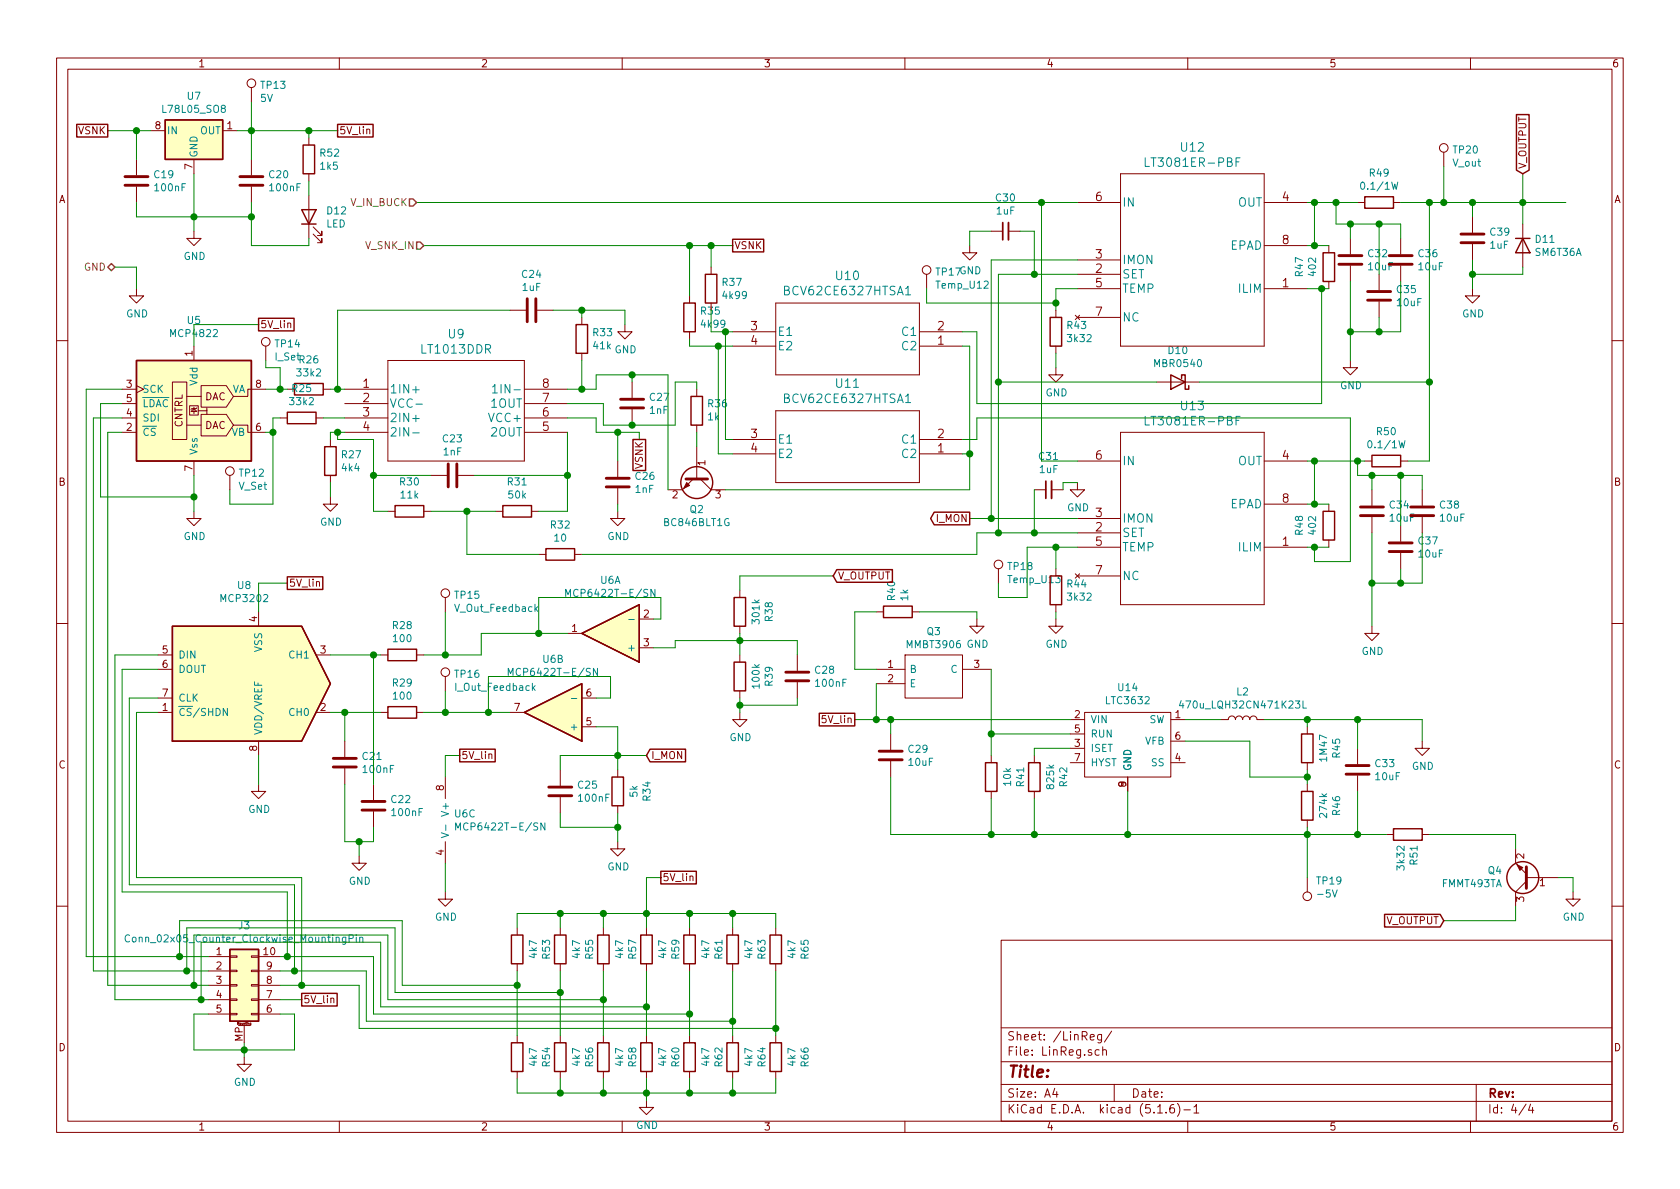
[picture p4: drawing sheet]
<svg xmlns="http://www.w3.org/2000/svg" width="297mm" height="210mm" viewBox="0 0 297 210" stroke-linecap="round" stroke-linejoin="round" font-family="sans-serif">
<defs><g id="words">
<text font-size="2.8" fill="#840000" x="178" y="190.5">Title:</text>
<g font-size="2.1" fill="#008484">
<text x="203.2" y="29.5">LT3081ER-PBF</text>
<text x="208.9" y="26.8">U12</text>
<text x="198.4" y="36.5">IN</text>
<text x="218.9" y="36.5">OUT</text>
<text x="198.4" y="46.7">IMON</text>
<text x="217.5" y="44.2">EPAD</text>
<text x="139.1" y="52.2">BCV62CE6327HTSA1</text>
<text x="147.9" y="49.5">U10</text>
<text x="198.4" y="49.2">SET</text>
<text x="198.4" y="51.8">TEMP</text>
<text x="219.1" y="51.8">ILIM</text>
<text x="79.3" y="59.8">U9</text>
<text x="137.4" y="59.4">E1</text>
<text x="159.6" y="59.4">C1</text>
<text x="198.4" y="56.9">NC</text>
<text x="74.7" y="62.5">LT1013DDR</text>
<text x="137.4" y="61.9">E2</text>
<text x="159.6" y="61.9">C2</text>
<text x="68.8" y="69.6">1IN+</text>
<text x="88.5" y="69.6">1IN-</text>
<text x="139.1" y="71.3">BCV62CE6327HTSA1</text>
<text x="147.9" y="68.6">U11</text>
<text x="68.8" y="72.1">VCC-</text>
<text x="68.8" y="74.6">2IN+</text>
<text x="68.8" y="77.2">2IN-</text>
<text x="86.8" y="74.6">VCC+</text>
<text x="86.9" y="77.2">2OUT</text>
<text x="86.9" y="72.1">1OUT</text>
<text x="203.2" y="75.2">LT3081ER-PBF</text>
<text x="208.9" y="72.5">U13</text>
<text x="137.4" y="78.5">E1</text>
<text x="137.4" y="81">E2</text>
<text x="159.6" y="81">C2</text>
<text x="159.6" y="78.5">C1</text>
<text x="198.4" y="82.3">IN</text>
<text x="218.9" y="82.3">OUT</text>
<text x="217.5" y="89.9">EPAD</text>
<text x="198.4" y="95">SET</text>
<text x="198.4" y="92.4">IMON</text>
<text x="198.4" y="97.5">TEMP</text>
<text x="219.1" y="97.5">ILIM</text>
<text x="198.4" y="102.6">NC</text>
</g>
<g font-size="2.1" fill="#840000">
<text x="193.7" y="35.6">6</text>
<text x="226.7" y="35.6">4</text>
<text x="193.7" y="45.7">3</text>
<text x="226.7" y="43.2">8</text>
<text x="193.7" y="48.3">2</text>
<text x="193.7" y="50.8">5</text>
<text x="226.7" y="50.8">1</text>
<text x="132.8" y="58.4">3</text>
<text x="165.8" y="58.4">2</text>
<text x="193.7" y="55.9">7</text>
<text x="132.8" y="61">4</text>
<text x="165.8" y="61">1</text>
<text x="64.2" y="68.6">1</text>
<text x="64.2" y="71.1">2</text>
<text x="95.9" y="71.1">7</text>
<text x="95.9" y="68.6">8</text>
<text x="64.2" y="73.7">3</text>
<text x="64.2" y="76.2">4</text>
<text x="95.9" y="76.2">5</text>
<text x="95.9" y="73.7">6</text>
<text x="132.8" y="77.5">3</text>
<text x="165.8" y="77.5">2</text>
<text x="132.8" y="80">4</text>
<text x="165.8" y="80">1</text>
<text x="193.7" y="81.3">6</text>
<text x="226.7" y="81.3">4</text>
<text x="226.7" y="88.9">8</text>
<text x="193.7" y="94">2</text>
<text x="193.7" y="91.4">3</text>
<text x="193.7" y="96.5">5</text>
<text x="193.7" y="101.6">7</text>
<text x="226.7" y="96.5">1</text>
<text x="178" y="184">Sheet: /LinReg/</text>
<text x="178" y="186.7">File: LinReg.sch</text>
<text x="178" y="196.9">KiCad E.D.A. kicad (5.1.6)-1</text>
<text x="178" y="194.1">Size: A4</text>
<text x="200" y="194.1">Date:</text>
<text x="263" y="194.1">Rev:</text>
<text x="263" y="196.9">Id: 4/4</text>
</g>
<g font-size="1.8" fill="#840000">
<text x="35" y="11.9">1</text>
<text x="85" y="11.9">2</text>
<text x="135" y="11.9">3</text>
<text x="185" y="11.9">4</text>
<text x="235" y="11.9">5</text>
<text x="285" y="11.9">6</text>
<text x="13.9" y="23.7">VSNK</text>
<text x="27.5" y="22.9">8</text>
<text x="40.2" y="22.9">1</text>
<text x="59.9" y="23.7">5V_lin</text>
<text x="34" y="29.9" transform="rotate(-90 34 29.9)">7</text>
<text x="269.9" y="29.9" transform="rotate(-90 269.9 29.9)">V_OUTPUT</text>
<text x="10.4" y="35.9">A</text>
<text x="285.4" y="35.9">A</text>
<text x="129.8" y="44.1">VSNK</text>
<text x="46" y="58">5V_lin</text>
<text x="34" y="63" transform="rotate(-90 34 63)">1</text>
<text x="22.4" y="68.6">3</text>
<text x="22.4" y="71.1">5</text>
<text x="36.2" y="70.8">DAC</text>
<text x="45.2" y="68.6">8</text>
<text x="22.4" y="76.2">2</text>
<text x="22.4" y="73.7">4</text>
<text x="32.3" y="75.6" transform="rotate(-90 32.3 75.6)">CNTRL</text>
<text x="36.2" y="75.9">DAC</text>
<text x="45.2" y="76.2">6</text>
<text x="34" y="83.3" transform="rotate(-90 34 83.3)">7</text>
<text x="113.7" y="82.9" transform="rotate(-90 113.7 82.9)">VSNK</text>
<text x="124.7" y="82.3" transform="rotate(-90 124.7 82.3)">1</text>
<text x="10.4" y="85.9">B</text>
<text x="118.9" y="88.1">2</text>
<text x="126.5" y="88.1">3</text>
<text x="285.4" y="85.9">B</text>
<text x="165.6" y="92.3">I_MON</text>
<text x="51.1" y="103.8">5V_lin</text>
<text x="148.1" y="102.5">V_OUTPUT</text>
<text x="45.5" y="110" transform="rotate(-90 45.5 110)">4</text>
<text x="101.1" y="111.8">1</text>
<text x="113.8" y="109.2">2</text>
<text x="28.7" y="115.6">5</text>
<text x="28.7" y="118.1">6</text>
<text x="56.7" y="115.6">3</text>
<text x="113.8" y="114.3">3</text>
<text x="157" y="118.1">1</text>
<text x="172.2" y="118.1">3</text>
<text x="28.7" y="125.7">1</text>
<text x="28.7" y="123.2">7</text>
<text x="56.7" y="125.7">2</text>
<text x="91" y="125.7">7</text>
<text x="103.7" y="123.2">6</text>
<text x="157" y="120.6">2</text>
<text x="103.7" y="128.3">5</text>
<text x="145.7" y="127.9">5V_lin</text>
<text x="190" y="127">2</text>
<text x="190" y="129.5">5</text>
<text x="207.8" y="127">1</text>
<text x="207.8" y="130.8">6</text>
<text x="10.4" y="135.9">C</text>
<text x="45.5" y="132.8" transform="rotate(-90 45.5 132.8)">8</text>
<text x="81.5" y="134.2">5V_lin</text>
<text x="115.1" y="134.2">I_MON</text>
<text x="190" y="132.1">3</text>
<text x="190" y="134.6">7</text>
<text x="207.8" y="134.6">4</text>
<text x="285.4" y="135.9">C</text>
<text x="78.5" y="139.8" transform="rotate(-90 78.5 139.8)">8</text>
<text x="199.1" y="139.2" transform="rotate(-90 199.1 139.2)">9</text>
<text x="78.5" y="151.2" transform="rotate(-90 78.5 151.2)">4</text>
<text x="117.1" y="155.8">5V_lin</text>
<text x="269.5" y="151.9" transform="rotate(-90 269.5 151.9)">2</text>
<text x="269.5" y="159.5" transform="rotate(-90 269.5 159.5)">3</text>
<text x="272.2" y="156.7">1</text>
<text x="245.1" y="163.4">V_OUTPUT</text>
<text x="38.3" y="168.9">1</text>
<text x="38.3" y="171.4">2</text>
<text x="38.3" y="174">3</text>
<text x="46.7" y="168.9">10</text>
<text x="47.1" y="174">8</text>
<text x="47.1" y="171.4">9</text>
<text x="38.3" y="176.5">4</text>
<text x="38.3" y="179.1">5</text>
<text x="47.1" y="179.1">6</text>
<text x="47.1" y="176.5">7</text>
<text x="53.6" y="177.4">5V_lin</text>
<text x="10.4" y="185.9">D</text>
<text x="42.9" y="184.2" transform="rotate(-90 42.9 184.2)">MP</text>
<text x="285.4" y="185.9">D</text>
<text x="35" y="199.9">1</text>
<text x="85" y="199.9">2</text>
<text x="135" y="199.9">3</text>
<text x="185" y="199.9">4</text>
<text x="235" y="199.9">5</text>
<text x="285" y="199.9">6</text>
</g>
<g font-size="1.8" fill="#008484">
<text x="33.2" y="17.6">U7</text>
<text x="46.2" y="15.7">TP13</text>
<text x="29" y="20">L78L05_SO8</text>
<text x="29.5" y="23.7">IN</text>
<text x="35.4" y="23.7">OUT</text>
<text x="46.1" y="18">5V</text>
<text x="34.9" y="27.9" transform="rotate(-90 34.9 27.9)">GND</text>
<text x="56.7" y="27.7">R52</text>
<text x="256.9" y="29.5">V_out</text>
<text x="257" y="27.1">TP20</text>
<text x="27.3" y="31.5">C19</text>
<text x="27.5" y="33.8">100nF</text>
<text x="47.7" y="31.5">C20</text>
<text x="47.8" y="33.8">100nF</text>
<text x="56.7" y="30">1k5</text>
<text x="176.1" y="35.6">C30</text>
<text x="241" y="33.5">0.1/1W</text>
<text x="242.2" y="31.2">R49</text>
<text x="57.7" y="40.2">LED</text>
<text x="57.9" y="37.9">D12</text>
<text x="176.2" y="37.9">1uF</text>
<text x="263.6" y="41.7">C39</text>
<text x="32.5" y="46">GND</text>
<text x="242" y="45.5">C32</text>
<text x="242" y="47.8">10uF</text>
<text x="250.9" y="45.5">C36</text>
<text x="250.9" y="47.8">10uF</text>
<text x="263.5" y="44">1uF</text>
<text x="271.6" y="42.9">D11</text>
<text x="271.6" y="45.3">SM6T36A</text>
<text x="92.4" y="49.1">C24</text>
<text x="92.4" y="51.5">1uF</text>
<text x="127.8" y="50.6">R37</text>
<text x="127.9" y="52.9">4k99</text>
<text x="165.6" y="48.7">TP17GND</text>
<text x="165.7" y="51">Temp_U12</text>
<text x="230.4" y="48.8" transform="rotate(-90 230.4 48.8)">R47</text>
<text x="232.7" y="48.7" transform="rotate(-90 232.7 48.7)">402</text>
<text x="247" y="51.8">C35</text>
<text x="22.3" y="56.1">GND</text>
<text x="30.4" y="59.6">MCP4822</text>
<text x="33.2" y="57.3">U5</text>
<text x="104.9" y="59.5">R33</text>
<text x="124" y="55.6">R35</text>
<text x="124.1" y="58">4k99</text>
<text x="188.7" y="58.2">R43</text>
<text x="247.1" y="54.1">10uF</text>
<text x="258.5" y="56.1">GND</text>
<text x="48.7" y="63.7">I_Set</text>
<text x="48.7" y="61.4">TP14</text>
<text x="53" y="64.3">R26</text>
<text x="105" y="61.8">41k</text>
<text x="108.7" y="62.5">GND</text>
<text x="188.9" y="60.5">3k32</text>
<text x="204.3" y="64.9">MBR0540</text>
<text x="206.6" y="62.6">D10</text>
<text x="25.1" y="69.5">SCK</text>
<text x="34.9" y="68.1" transform="rotate(-90 34.9 68.1)">Vdd</text>
<text x="41" y="69.5">VA</text>
<text x="51.4" y="71.6">33k2</text>
<text x="51.7" y="69.3">R25</text>
<text x="52.7" y="66.6">33k2</text>
<text x="115" y="70.9">C27</text>
<text x="184.9" y="70.1">GND</text>
<text x="236.9" y="68.8">GND</text>
<text x="25.1" y="77.1">CS</text>
<text x="25.1" y="74.5">SDI</text>
<text x="25.1" y="72">LDAC</text>
<text x="41" y="77.1">VB</text>
<text x="114.9" y="73.2">1nF</text>
<text x="125.2" y="74.3">1k</text>
<text x="125.2" y="72">R36</text>
<text x="243.5" y="77">R50</text>
<text x="34.9" y="80.5" transform="rotate(-90 34.9 80.5)">Vss</text>
<text x="60.5" y="81">R27</text>
<text x="60.5" y="83.4">4k4</text>
<text x="78.4" y="78.2">C23</text>
<text x="78.4" y="80.5">1nF</text>
<text x="183.8" y="81.4">C31</text>
<text x="183.8" y="83.7">1uF</text>
<text x="242.3" y="79.3">0.1/1W</text>
<text x="42.3" y="86.6">V_Set</text>
<text x="42.4" y="84.3">TP12</text>
<text x="70.8" y="85.8">R30</text>
<text x="70.9" y="88.2">11k</text>
<text x="89.8" y="85.8">R31</text>
<text x="90" y="88.2">50k</text>
<text x="112.4" y="87.2">1nF</text>
<text x="112.4" y="84.9">C26</text>
<text x="245.8" y="89.9">C34</text>
<text x="254.7" y="89.9">C38</text>
<text x="32.5" y="95.5">GND</text>
<text x="56.6" y="93">GND</text>
<text x="97.4" y="93.5">R32</text>
<text x="98.1" y="95.8">10</text>
<text x="107.4" y="95.5">GND</text>
<text x="117.6" y="93">BC846BLT1G</text>
<text x="122" y="90.7">Q2</text>
<text x="188.7" y="90.4">GND</text>
<text x="230.4" y="94.6" transform="rotate(-90 230.4 94.6)">R48</text>
<text x="232.7" y="94.4" transform="rotate(-90 232.7 94.4)">402</text>
<text x="245.8" y="92.2">10uF</text>
<text x="254.7" y="92.2">10uF</text>
<text x="178.3" y="100.8">TP18</text>
<text x="250.9" y="96.3">C37</text>
<text x="250.9" y="98.6">10uF</text>
<text x="39.2" y="106.5">MCP3202</text>
<text x="42.1" y="104.2">U8</text>
<text x="80.5" y="105.9">TP15</text>
<text x="101.1" y="105.6">MCP6422T-E/SN</text>
<text x="106.2" y="103.2">U6A</text>
<text x="158.3" y="106.1" transform="rotate(-90 158.3 106.1)">R40</text>
<text x="160.6" y="106.2" transform="rotate(-90 160.6 106.2)">1k</text>
<text x="178.4" y="103.1">Temp_U13</text>
<text x="188.7" y="103.9">R44</text>
<text x="188.9" y="106.2">3k32</text>
<text x="69.5" y="111.2">R28</text>
<text x="69.6" y="113.6">100</text>
<text x="80.6" y="108.2">V_Out_Feedback</text>
<text x="134.3" y="110.2" transform="rotate(-90 134.3 110.2)">301k</text>
<text x="136.6" y="109.8" transform="rotate(-90 136.6 109.8)">R38</text>
<text x="163.9" y="112.3">Q3</text>
<text x="31.5" y="116.5">DIN</text>
<text x="31.5" y="119">DOUT</text>
<text x="46.4" y="115.3" transform="rotate(-90 46.4 115.3)">VSS</text>
<text x="51.3" y="116.5">CH1</text>
<text x="80.5" y="119.9">TP16</text>
<text x="90.9" y="119.5">MCP6422T-E/SN</text>
<text x="96" y="117.2">U6B</text>
<text x="111.5" y="115.2">+</text>
<text x="144.2" y="119.1">C28</text>
<text x="160.5" y="114.6">MMBT3906</text>
<text x="160.8" y="119">B</text>
<text x="168.1" y="119">C</text>
<text x="170.9" y="114.5">GND</text>
<text x="184.9" y="114.5">GND</text>
<text x="240.7" y="115.8">GND</text>
<text x="31.5" y="124.1">CLK</text>
<text x="69.5" y="121.4">R29</text>
<text x="69.6" y="123.7">100</text>
<text x="80.7" y="122.2">I_Out_Feedback</text>
<text x="134.3" y="121.6" transform="rotate(-90 134.3 121.6)">100k</text>
<text x="136.6" y="121.3" transform="rotate(-90 136.6 121.3)">R39</text>
<text x="144.3" y="121.5">100nF</text>
<text x="160.8" y="121.5">E</text>
<text x="195.7" y="124.5">LTC3632</text>
<text x="197.8" y="122.2">U14</text>
<text x="209.4" y="125.3">470u_LQH32CN471K23L</text>
<text x="218.7" y="123">L2</text>
<text x="31.5" y="126.6">CS/SHDN</text>
<text x="46.4" y="130" transform="rotate(-90 46.4 130)">VDD/VREF</text>
<text x="51.3" y="126.6">CH0</text>
<text x="101.3" y="129.2">+</text>
<text x="129" y="131.1">GND</text>
<text x="192.8" y="127.9">VIN</text>
<text x="192.8" y="130.4">RUN</text>
<text x="202.5" y="131.7">VFB</text>
<text x="203.1" y="127.9">SW</text>
<text x="64.2" y="134.4">C21</text>
<text x="64.3" y="136.7">100nF</text>
<text x="160.7" y="133.1">C29</text>
<text x="160.7" y="135.4">10uF</text>
<text x="192.8" y="133">ISET</text>
<text x="192.8" y="135.5">HYST</text>
<text x="200" y="136.4" transform="rotate(-90 200 136.4)">GND</text>
<text x="203.6" y="135.5">SS</text>
<text x="234.6" y="134.5" transform="rotate(-90 234.6 134.5)">1M47</text>
<text x="237" y="134" transform="rotate(-90 237 134)">R45</text>
<text x="243.2" y="135.7">C33</text>
<text x="243.3" y="138">10uF</text>
<text x="249.6" y="136.1">GND</text>
<text x="43.9" y="143.8">GND</text>
<text x="69.2" y="142">C22</text>
<text x="79.4" y="143.9" transform="rotate(-90 79.4 143.9)">V+</text>
<text x="102.3" y="139.5">C25</text>
<text x="102.4" y="141.8">100nF</text>
<text x="112.7" y="140.9" transform="rotate(-90 112.7 140.9)">5k</text>
<text x="115" y="141.6" transform="rotate(-90 115 141.6)">R34</text>
<text x="178.8" y="138.9" transform="rotate(-90 178.8 138.9)">10k</text>
<text x="181.1" y="139" transform="rotate(-90 181.1 139)">R41</text>
<text x="186.4" y="139.4" transform="rotate(-90 186.4 139.4)">825k</text>
<text x="188.7" y="139" transform="rotate(-90 188.7 139)">R42</text>
<text x="69.4" y="144.3">100nF</text>
<text x="80.4" y="144.5">U6C</text>
<text x="81.6" y="146.9">MCP6422T-E/SN</text>
<text x="234.6" y="144.4" transform="rotate(-90 234.6 144.4)">274k</text>
<text x="237" y="144.1" transform="rotate(-90 237 144.1)">R46</text>
<text x="107.4" y="153.9">GND</text>
<text x="248.3" y="153.7" transform="rotate(-90 248.3 153.7)">3k32</text>
<text x="250.6" y="152.9" transform="rotate(-90 250.6 152.9)">R51</text>
<text x="263.1" y="154.6">Q4</text>
<text x="61.7" y="156.5">GND</text>
<text x="232.9" y="156.4">TP19</text>
<text x="233.2" y="158.7">-5V</text>
<text x="255" y="156.9">FMMT493TA</text>
<text x="23.4" y="166.6">Conn_02x05_Counter_Clockwise_MountingPin</text>
<text x="42.2" y="164.3">J3</text>
<text x="76.9" y="162.8">GND</text>
<text x="276.3" y="162.8">GND</text>
<text x="94.9" y="169.4" transform="rotate(-90 94.9 169.4)">4k7</text>
<text x="97.3" y="169.5" transform="rotate(-90 97.3 169.5)">R53</text>
<text x="102.6" y="169.4" transform="rotate(-90 102.6 169.4)">4k7</text>
<text x="104.9" y="169.5" transform="rotate(-90 104.9 169.5)">R55</text>
<text x="110.2" y="169.4" transform="rotate(-90 110.2 169.4)">4k7</text>
<text x="112.5" y="169.5" transform="rotate(-90 112.5 169.5)">R57</text>
<text x="117.8" y="169.4" transform="rotate(-90 117.8 169.4)">4k7</text>
<text x="120.1" y="169.5" transform="rotate(-90 120.1 169.5)">R59</text>
<text x="125.4" y="169.4" transform="rotate(-90 125.4 169.4)">4k7</text>
<text x="127.7" y="169.5" transform="rotate(-90 127.7 169.5)">R61</text>
<text x="133" y="169.4" transform="rotate(-90 133 169.4)">4k7</text>
<text x="135.4" y="169.5" transform="rotate(-90 135.4 169.5)">R63</text>
<text x="140.7" y="169.4" transform="rotate(-90 140.7 169.4)">4k7</text>
<text x="143" y="169.5" transform="rotate(-90 143 169.5)">R65</text>
<text x="94.9" y="188.4" transform="rotate(-90 94.9 188.4)">4k7</text>
<text x="97.3" y="188.6" transform="rotate(-90 97.3 188.6)">R54</text>
<text x="102.6" y="188.4" transform="rotate(-90 102.6 188.4)">4k7</text>
<text x="104.9" y="188.6" transform="rotate(-90 104.9 188.6)">R56</text>
<text x="110.2" y="188.4" transform="rotate(-90 110.2 188.4)">4k7</text>
<text x="112.5" y="188.6" transform="rotate(-90 112.5 188.6)">R58</text>
<text x="117.8" y="188.4" transform="rotate(-90 117.8 188.4)">4k7</text>
<text x="120.1" y="188.6" transform="rotate(-90 120.1 188.6)">R60</text>
<text x="125.4" y="188.4" transform="rotate(-90 125.4 188.4)">4k7</text>
<text x="127.7" y="188.6" transform="rotate(-90 127.7 188.6)">R62</text>
<text x="133" y="188.4" transform="rotate(-90 133 188.4)">4k7</text>
<text x="135.4" y="188.6" transform="rotate(-90 135.4 188.6)">R64</text>
<text x="140.7" y="188.4" transform="rotate(-90 140.7 188.4)">4k7</text>
<text x="143" y="188.6" transform="rotate(-90 143 188.6)">R66</text>
<text x="41.4" y="192">GND</text>
<text x="112.5" y="199.6">GND</text>
</g>
<g font-size="1.8" fill="#848400">
<text x="62.1" y="36.4">V_IN_BUCK</text>
<text x="14.9" y="47.9">GND</text>
<text x="64.7" y="44.1">V_SNK_IN</text>
</g>
<text font-size=".5" fill="#840000" x="42" y="181.2">Mounting</text>
</g></defs>
<g fill="none" stroke="#840000" stroke-width=".18">
<path d="M10 10.3h277v189.9h-277zM12 12.2h273v186.1h-273zM44.4 15.5v2.5M60 10.3v1.9M110 10.3v1.9M160 10.3v1.9M210 10.3v1.9M260 10.3v1.9M24.1 28.2v2.8M24.1 33v2.8M26.7 23.1h2.5M34.3 28.2v2.5"/>
<path d="M39.4 23.1h2.5M44.4 28.2v2.8M44.4 33v2.8M54.6 24.4v1.2M54.6 30.7v1.3M54.6 34.5v7.7M64.8 23l.2-.2 .3 .1 .1 .8M190.5 35.8h7.6M198.1 30.7h25.4v30.5h-25.4zM223.5 35.8h7.6M240 35.8h1.3M246.4 35.8h1.2"/>
<path d="M255.3 26.9v2.6M260.3 38.3v2.8M269.2 39.6v7.6M24.1 51v1.3h1.3l-1.3 1.3-1.2-1.3h1.2M34.3 40.9v1.3h1.3l-1.3 1.2-1.3-1.2h1.3M50.9 57.2l.2-.1 .3 .1v.8M55.4 41.4l1.5 1.5v-.7v.7h-.8M55.4 40.1l1.5 1.6v-.8v.8h-.8M90.2 54.9h2.8M95 54.9h2.8M102.9 56.1v1.3M110.5 57.4v1.3h1.3l-1.3 1.2-1.3-1.2h1.3"/>
<path d="M121.9 52.3v1.3M121.9 58.7v1.2M125.7 47.2v1.3M125.7 53.6v1.3M129.5 58.7h7.7M137.2 53.6h25.4v12.7h-25.4zM162.6 58.7h7.6M163.8 48.5v2.5M171.4 43.4v1.3h1.3l-1.3 1.3-1.2-1.3h1.2M175.3 40.9h2M178.3 40.9h2M186.7 54.9v1.2"/>
<path d="M190.1 55.7l.8 .8M190.5 51h7.6M190.5 48.5h7.6M190.5 46h7.6M190.5 56.1h7.6M190.9 55.7l-.8 .8M223.5 51h7.6M223.5 43.4h7.6M234.9 43.4v1.3M234.9 49.8v1.2M238.8 42.2v2.8M238.8 47v2.8"/>
<path d="M243.8 48.5v2.8M243.8 53.3v2.8M247.6 42.2v2.8M247.6 47v2.8M260.3 51v1.3h1.3l-1.3 1.3-1.2-1.3h1.2M260.3 43.2v2.8M10 60.2h2M21.6 68.8h2.5M21.6 71.4h2.5M21.6 73.9h2.5M21.6 76.4h2.5M24.1 68.2l1.3 .6-1.3 .7"/>
<path d="M30.5 67.6h2.5v10.1h-2.5zM33 75.2h2.6M33 70.1h2.6M33.5 71.7h1.6v1.7h-1.6zM34.3 72.3l.5 .5h-1zM34.3 61.2v2.5M34.3 72v1.1M34.8 72.1l-.1 .2h-.8l-.1 .1M35.6 73.3h4.4l1.3 1.9-1.3 1.9h-4.4zM35.6 68.2h4.4l1.3 1.9-1.3 1.9h-4.4zM36.6 72.1v.5h-1.5M36.6 72.5v.8"/>
<path d="M41.3 75.2h2.5v1.2h3.2M47 68.8h-3.2v1.3h-2.5M47 61.2v2.5M49.5 73.9h1.3M50.8 68.8h1.3M55.9 73.9h1.2M57.1 68.8h1.3M58.4 77.7v1.3M61 68.8h7.6M61 71.4h7.6M61 73.9h7.6M61 76.4h7.6"/>
<path d="M68.6 63.7h24.1v17.8h-24.1zM92.7 68.8h7.6M92.7 71.4h7.6M92.7 73.9h7.6M92.7 76.4h7.6M102.9 62.5v1.2M111.8 67.6v2.8M111.8 72.4v2.8M123.2 68.8v1.3M123.2 75.2v1.2M123.2 79v5.7M129.5 61.2h7.7"/>
<path d="M129.5 77.7h7.7M137.2 72.6h25.4v12.7h-25.4zM162.6 61.2h7.6M162.6 77.7h7.6M186.7 65v1.3h1.3l-1.3 1.3-1.3-1.3h1.3M186.7 61.2v1.3M198.1 76.4h25.4v30.5h-25.4zM204.5 67.6h7.6M238.8 63.7v1.3h1.2l-1.2 1.3-1.3-1.3h1.3M285 60.2h2M34.3 90.4v1.3h1.3l-1.3 1.3-1.3-1.3h1.3M34.3 81.5v2.6"/>
<path d="M40.6 84.1v2.5M58.4 87.9v1.2h1.3l-1.3 1.3-1.3-1.3h1.3M58.4 84.1v1.2M68.6 90.4h1.2M74.9 90.4h1.3M76.2 84.1h2.8M81 84.1h2.8M87.6 90.4h1.3M94 90.4h1.2M95.2 98h1.3M101.6 98h1.3M109.2 90.4v1.3h1.3l-1.3 1.3-1.3-1.3h1.3"/>
<path d="M109.2 81.5v2.8M109.2 86.4v2.7M122.6 84.7l-2 1.9h-2.5M123.8 84.7l1.9 1.9h2.6M129.5 80.3h7.7M162.6 80.3h7.6M182.9 86.6h2M185.9 86.6h2.1M190.5 85.3v1.3h1.3l-1.3 1.3-1.3-1.3h1.3M190.5 81.5h7.6M190.5 96.8h7.6M190.5 94.2h7.6"/>
<path d="M190.5 91.7h7.6M223.5 81.5h7.6M223.5 96.8h7.6M223.5 89.1h7.6M234.9 89.1v1.3M234.9 95.5v1.3M241.3 81.5h1.3M242.6 86.6v2.8M242.6 91.4v2.8M247.6 81.5h1.3M247.6 93v2.8M247.6 97.8v2.8"/>
<path d="M251.5 86.6v2.8M251.5 91.4v2.8M10 110.3h2M27.9 115.8h2.6M27.9 118.4h2.6M45.7 108.2v2.5M55.9 115.8h2.5M56 103l.1-.2 .3 .1 .1 .8M67.3 115.8h1.3M73.7 115.8h1.2M78.7 105.7v2.5M78.7 119.6v2.6"/>
<path d="M100.3 112h2.6M113 109.5h2.6M113 114.5h2.6M130.8 104.4v1.3M130.8 110.7v1.3M130.8 115.8v1.3M141 115.8v2.8M154.9 118.4h5.1M154.9 108.2h1.3M160 115.8h10.2v7.6h-10.2zM161.3 108.2h1.3M170.2 118.4h5.1"/>
<path d="M172.7 109.5v1.2h1.3l-1.3 1.3-1.3-1.3h1.3M176.5 100.6v2.5M186.7 109.5v1.2h1.3l-1.3 1.3-1.3-1.3h1.3M186.7 100.6v1.2M186.7 106.9v1.3M190.1 101.5l.8 .7M190.5 101.8h7.6M190.9 101.5l-.8 .7M242.6 110.7v1.3h1.2l-1.2 1.3-1.3-1.3h1.3M285 110.3h2M27.9 126h2.6M27.9 123.4h2.6"/>
<path d="M45.7 138.7v1.2h1.3l-1.3 1.3-1.3-1.3h1.3M45.7 131.1v2.5M55.9 126h2.5M61 131.1v2.8M61 135.9v2.8M66 138.7v2.8M67.3 126h1.3M73.7 126h1.2M78.7 137.4v3.8M86.4 133.4l.2-.1 .3 .1 .1 .8M90.2 126h2.5M99.1 136.1v2.8"/>
<path d="M102.9 123.4h2.5M102.9 128.5h2.5M109.2 136.1v1.3M130.8 126v1.2h1.3l-1.3 1.3-1.3-1.3h1.3M130.8 122.2v1.2M141 120.6v2.8M154.9 120.9h5.1M157.5 129.8v2.8M157.5 134.6v2.8M175.3 133.6v1.3M175.3 139.9v1.3M182.9 133.6v1.3"/>
<path d="M182.9 139.9v1.3M189.2 127.2h2.6M189.2 132.3h2.6M189.2 134.9h2.6M189.2 129.8h2.6M191.8 126h15.2v11.4h-15.2zM199.4 137.4v2.5M207 127.2h2.5M207 134.9h2.5M207 131.1h2.5M215.9 127.2h1.3a.63 .63 0 0 1 .6-.6 .63 .63 0 0 1 .6 .6 .63 .63 0 0 1 .7-.6 .63 .63 0 0 1 .6 .6 .63 .63 0 0 1 .6-.6 .63 .63 0 0 1 .7 .6 .63 .63 0 0 1 .6-.6 .63 .63 0 0 1 .6 .6h1.3M231.1 128.5v1.3"/>
<path d="M231.1 134.9v1.2M231.1 138.7v1.2M240 132.3v2.8M240 137.2v2.7M251.5 131.1v1.2h1.2l-1.2 1.3-1.3-1.3h1.3M63.5 151.4v1.2h1.3l-1.3 1.3-1.3-1.3h1.3M66 143.5v2.8M78.7 157.7v1.3h1.3l-1.3 1.3-1.2-1.3h1.2M78.7 148.8v3.8M99.1 141v2.8M109.2 148.8v1.3h1.3l-1.3 1.3-1.3-1.3h1.3M109.2 142.5v1.3"/>
<path d="M122 155l.2-.1 .3 .1v.7M231.1 145v1.3M231.1 155.2v2.5M245.1 147.6h1.3M251.5 147.6h1.2M268 150.1v2.5l1.9 2M269.9 155.8l-1.9 1.9v2.6M269.9 155.2h5.7M278.1 157.7v1.3h1.3l-1.3 1.3-1.2-1.3h1.2M10 160.2h2M36.8 169.2h3.8M36.8 171.7h3.8"/>
<path d="M36.8 174.2h3.8M36.8 176.8h3.8M36.8 179.3h3.8M40.6 179.2h1.3v.2h-1.3zM40.6 176.7h1.3v.2h-1.3zM40.6 171.6h1.3v.2h-1.3zM40.6 169h1.3v.3h-1.3zM40.6 174.1h1.3v.3h-1.3zM44.4 179.2h1.3v.2h-1.3zM44.4 176.7h1.3v.2h-1.3zM44.4 171.6h1.3v.2h-1.3zM44.4 169h1.3v.3h-1.3z"/>
<path d="M44.4 174.1h1.3v.3h-1.3zM45.7 169.2h3.8M45.7 171.7h3.8M45.7 174.2h3.8M45.7 176.8h3.8M45.7 179.3h3.8M58.5 176.6l.2-.1h.3v.8M91.4 164.1v1.2M91.4 170.4v1.3M99.1 164.1v1.2M99.1 170.4v1.3M106.7 164.1v1.2"/>
<path d="M106.7 170.4v1.3M114.3 164.1v1.2M114.3 170.4v1.3M121.9 164.1v1.2M121.9 170.4v1.3M129.5 164.1v1.2M129.5 170.4v1.3M137.2 164.1v1.2M137.2 170.4v1.3M177 166.3h108v32h-108zM285 160.2h2M42.2 181.4h2"/>
<path d="M43.2 186.9v1.3h1.2l-1.2 1.3-1.3-1.3h1.3M43.2 181.4v3M44.3 180.9v.4h-.1M44.3 180.9l-.1 .1v.1l.1 .1M60 198.3v1.9M91.4 183.1v1.3M91.4 189.5v1.2M99.1 183.1v1.3M99.1 189.5v1.2M106.7 183.1v1.3M106.7 189.5v1.2M110 198.3v1.9"/>
<path d="M114.3 194.6v1.2h1.3l-1.3 1.3-1.3-1.3h1.3M114.3 183.1v1.3M114.3 189.5v1.2M121.9 183.1v1.3M121.9 189.5v1.2M129.5 183.1v1.3M129.5 189.5v1.2M137.2 183.1v1.3M137.2 189.5v1.2M160 198.3v1.9M177 194.8h108M177 191.8h108"/>
<path d="M177 187.8h108M177 181.8h108M186.5 192.5l-.4 1h1M186.8 193v1M192.8 183.4l.7-.1-.1-.3-.4-.1-.2 .2v.7h.6M194.3 185.7l-.4-.1-.3 .3 .1 .6 .2 .1 .4-.1M194.8 182.9v1.2l-.3 .3-.4-.1M194.8 183l-.5-.1-.2 .3 .1 .6h.6M195 185.7a.37 .37 0 0 1 .6 .1v.8M195 185.1v1.5M196.5 182.3l-1.2 2M197 191.8v3"/>
<path d="M204.7 196.8h.8M206.2 196.7v.1M207.5 195.3a.59 .59 0 0 0-.7 .7v.5l.2 .2 .4 .1 .2-.1 .1-.5-.2-.2-.4-.1-.3 .3M208.2 195.1a1.71 1.71 0 0 1 0 2.3M209.3 196.3h1.2M210 198.3v1.9M211.1 195.8l.4-.5v1.5M211.1 196.8h.9M260 198.3v1.9M261 191.8v6.5M269.8 195.2l-1.2 2M270.6 195.2l-.3 1.1h.9"/>
<path d="M271 195.8v1"/>
<circle cx="44.4" cy="14.7" r=".76"/>
<circle cx="255.3" cy="26.2" r=".76"/>
<circle cx="163.8" cy="47.7" r=".76"/>
<circle cx="47" cy="60.4" r=".76"/>
<circle cx="40.6" cy="83.3" r=".76"/>
<circle cx="176.5" cy="99.8" r=".76"/>
<circle cx="78.7" cy="118.9" r=".76"/>
<circle cx="78.7" cy="104.9" r=".76"/>
<circle cx="231.1" cy="158.5" r=".76"/>
</g>
<g fill="none" stroke="#840000" stroke-width=".51">
<path d="M22.1 32.8h4.1M22.1 31.2h4.1M42.4 32.8h4.1M42.4 31.2h4.1M93.2 52.8v4.1M94.7 52.8v4.1M236.7 46.7h4.1M236.7 45.2h4.1M241.8 53.1h4.1M241.8 51.6h4.1M245.6 46.7h4.1M245.6 45.2h4.1"/>
<path d="M258.3 42.9h4.1M258.3 41.4h4.1M109.7 72.1h4.1M109.7 70.6h4.1M79.2 82v4.1M80.8 82v4.1M107.2 86.1h4.1M107.2 84.6h4.1M121.3 84.7h3.8M240.5 91.2h4.1M240.5 89.7h4.1M245.6 97.5h4.1"/>
<path d="M245.6 96h4.1M249.4 91.2h4.1M249.4 89.7h4.1M138.9 118.9h4.1M58.9 135.6h4.1M58.9 134.1h4.1M97 139.2h4.1M138.9 120.4h4.1M155.4 134.4h4.1M155.4 132.8h4.1M238 136.9h4.1M238 135.4h4.1"/>
<path d="M64 143.3h4.1M64 141.7h4.1M97 140.7h4.1M269.9 153.3v3.8"/>
</g>
<g fill="none" stroke="#840000" stroke-width=".25">
<path d="M13.6 22h5.4v2.2h-5.4zM29.2 21.2h10.2v7h-10.2zM53.3 37.1h2.6l-1.3 2.5zM53.3 39.6h2.6M53.6 25.6h2v5.1h-2zM59.7 22h6.3v2.2h-6.3zM241.3 34.8h5.1v2h-5.1zM268.1 20.3h2.3v9.8l-1.2 .6-1.1-.6zM45.7 56.3h6.3v2.2h-6.3zM101.9 57.4h2v5.1h-2zM120.9 53.6h2v5.1h-2zM124.7 48.5h2v5.1h-2z"/>
<path d="M129.5 42.3h5.5v2.2h-5.5zM185.7 56.1h2v5.1h-2zM233.9 44.7h2.1v5.1h-2.1zM268 42.2h2.5M269.2 42.2l1.3 2.5h-2.5zM24.1 63.7h20.3v17.8h-20.3zM50.8 72.9h5.1v2h-5.1zM52.1 67.8h5v2h-5zM57.4 79h2v5.1h-2zM111.9 77.7h2.2v5.5h-2.2zM122.2 70.1h2v5.1h-2zM207 66.3l2.5 1.3-2.5 1.2z"/>
<path d="M208.9 66.9v-.6h.6v2.5h.7v-.6M69.8 89.4h5.1v2h-5.1zM88.9 89.4h5.1v2h-5.1zM96.5 97h5.1v2.1h-5.1zM165.2 90.6h6.2v2.2h-6.2l-.7-1.1zM233.9 90.4h2.1v5.1h-2.1zM242.6 80.5h5v2h-5zM30.5 110.7h22.8l5.1 10.2-5.1 10.2h-22.8zM50.8 102h6.3v2.2h-6.3zM68.6 114.8h5.1v2h-5.1zM102.9 112l10.1-5.1v10.2zM129.8 117.1h2v5.1h-2z"/>
<path d="M129.8 105.7h2v5h-2zM148 100.7h9.8v2.3h-9.8l-.7-1.2zM156.2 107.2h5.1v2h-5.1zM185.7 101.8h2v5.1h-2zM68.6 125h5.1v2h-5.1zM81.3 132.5h6.3v2.2h-6.3zM92.7 126l10.2-5.1v10.2zM108.2 137.4h2v5.1h-2zM114.9 132.5h6.3v2.2h-6.3l-.6-1.1zM144.9 126.1h6.2v2.3h-6.2zM174.2 134.9h2.1v5h-2.1zM181.9 134.9h2v5h-2z"/>
<path d="M230.1 129.8h2.1v5.1h-2.1zM230.1 139.9h2.1v5.1h-2.1zM116.8 154.1h6.3v2.2h-6.3zM246.4 146.6h5.1v2h-5.1zM40.6 167.9h5.1v12.7h-5.1zM53.3 175.7h6.3v2.2h-6.3zM90.4 165.3h2.1v5.1h-2.1zM98 165.3h2.1v5.1h-2.1zM105.7 165.3h2v5.1h-2zM113.3 165.3h2v5.1h-2zM120.9 165.3h2v5.1h-2zM128.5 165.3h2.1v5.1h-2.1z"/>
<path d="M136.1 165.3h2.1v5.1h-2.1zM244.8 161.7h9.8l.7 1.1-.7 1.1h-9.8zM90.4 184.4h2.1v5.1h-2.1zM98 184.4h2.1v5.1h-2.1zM105.7 184.4h2v5.1h-2zM113.3 184.4h2v5.1h-2zM120.9 184.4h2v5.1h-2zM128.5 184.4h2.1v5.1h-2.1zM136.1 184.4h2.1v5.1h-2.1z"/>
<circle cx="123.2" cy="85.3" r="2.82"/>
<circle cx="269.2" cy="155.2" r="2.82"/>
</g>
<g fill="#ffffc2" stroke="#ffffc2" stroke-width=".18">
<path d="M29.2 21.2h10.2v7h-10.2z"/>
<path d="M40.6 167.9h5.1v12.7h-5.1z"/>
<path d="M30.5 110.7h22.8l5.1 10.2-5.1 10.2h-22.8z"/>
<path d="M24.1 63.7h20.3v17.8h-20.3z"/>
<path d="M102.9 112l10.1-5.1v10.2z"/>
<path d="M92.7 126l10.2-5.1v10.2z"/>
</g>
<g fill="none" stroke="#008484" stroke-width=".18">
<path d="M202.5 27.9v1.5h.7M218.5 28.6h.5M219.3 27.9h-.8v1.5M160.1 52.1h.9M73 68.9h1.1M73 74h1.1M73 76.5h1.1M73.5 71.5h1.2M87.1 68.4l.4-.4v1.5M87.1 69.5h.8M160.1 71.2h.9M202.5 73.6v1.6h.7"/>
<path d="M218.5 74.3h.5M219.3 73.6h-.8v1.6M89.9 119.5v-1.3l.4 .9 .4-.9v1.3M94.7 107.6l.4 .5M95.1 107.3l-.5 .5M100 105.5v-1.3l.4 .9 .5-.9v1.3M105.6 118.2v1.3l-.7-1.3v1.3M111.2 109.5h.9M115.8 104.2v1.3l-.7-1.3v1.3M40.2 125.3v1.2l-.7-1.2v1.2M94.3 121.6l.3 .5M94.6 121.3l-.5 .4"/>
<path d="M101 123.5h1M208.8 123.9l-.3 .9h.8M230.4 123.9v1.3h.6M78 147.3l1.3 .4-1.3 .4M78.8 145.9v1M80.6 146.8v-1.3l.4 .9 .4-.9v1.3M96.3 145.5v1.3l-.7-1.3v1.3M22.9 165.4a.6 .6 0 0 0-.8 .4 .6 .6 0 0 0 .6 .8l.2-.2M61.1 165.7v1l-.2 .3-.3-.1M61.1 165.8l-.3-.1-.3 .3 .2 .5h.4M61.7 166l.7-.1v-.5l-.7-.1v1.3M63 165.3v.1"/>
<path d="M63 165.7v.9M63.6 165.9l.2-.2 .3 .1 .1 .8M63.6 165.7v.9"/>
</g>
<g fill="#840000" stroke="#840000" stroke-width=".18">
<path d="M121.4 85.3l.5 .5-1 .6z"/>
<path d="M268.2 152.9l1 .5-.5 .5z"/>
</g>
<path d="M178.3 39.4v3M185.9 85.1v3" fill="none" stroke="#840000" stroke-width=".33"/>
<path d="M177.3 39.4v3M184.9 85.1v3" fill="none" stroke="#840000" stroke-width=".3"/>
<g fill="none" stroke="#008400" stroke-width=".18">
<path d="M44.4 18v10.2M19 23.1h7.7M24.1 23.1v5.1M24.1 35.8v2.5h20.3M34.3 30.7v10.2M41.9 23.1h17.8M44.4 35.8v7.6h10.2v-1.2M54.6 23.1v1.3M54.6 32v2.5M73.7 35.8h116.8M184.1 35.8v45.7h6.4M231.1 35.8h8.9"/>
<path d="M232.4 35.8v7.6M236.2 35.8v3.8h11.4v2.6M238.8 39.6v2.6M243.8 39.6v8.9M247.6 35.8h29.3M252.7 35.8v45.7h-3.8M255.3 29.5v6.3M260.3 35.8v2.5M269.2 30.7v8.9M20.3 47.2h3.8v3.8M45.7 57.4h-11.4v3.8M74.9 43.4h54.6"/>
<path d="M90.2 54.9h-30.5v13.9M97.8 54.9h12.7v2.5M102.9 54.9v1.2M121.9 43.4v8.9M121.9 59.9v1.3h7.6M125.7 54.9v3.8h3.8M125.7 43.4v3.8M128.3 58.7v19h1.2M163.8 51v2.6h22.9M175.3 40.9h-3.9v2.5M180.3 40.9h2.6v7.6M190.5 46h-15.2v45.7"/>
<path d="M190.5 51h-3.8v3.9M190.5 48.5h-14v45.7M231.1 43.4h3.8M231.1 51h3.8M233.7 51v20.4h-61v-12.7h-2.5M238.8 49.8v13.9M243.8 56.1v2.6M247.6 49.8v8.9h-8.8M260.3 46v5M269.2 47.2v1.3h-8.9M21.6 76.4h-2.6v97.8h17.8M21.6 73.9h-5.1v97.8h20.3"/>
<path d="M21.6 68.8h-6.4v100.4h21.6M21.6 71.4h-3.8v16.5h16.5M47 68.8h3.8M47 76.4h1.3M47 63.7v1.3h2.5v3.8M49.5 73.9h-1.2v15.2h-7.7v-2.5M57.1 73.9h3.9M58.4 68.8h2.6M59.7 76.4v1.3h6.3v12.7h2.6M61 76.4h-2.6v1.3M100.3 68.8h5.1v-2.5h12.7v20.3M100.3 73.9h5.1v2.5h7.6v1.3"/>
<path d="M100.3 76.4v14h-5.1M102.9 63.7v5.1M109.2 76.4v5.1M111.8 66.3v1.3M123.2 68.8v-1.2h-3.8v7.6h-12.7v-3.8h-6.4M123.2 76.4v2.6M127 61.2v19.1h2.5M170.2 77.7h2.5v-3.8h66.1v25.4h-6.4v-2.5M170.2 61.2h1.2v25.4h-43.1M176.5 67.6h28M186.7 62.5v2.5M212.1 67.6h40.6"/>
<path d="M34.3 84.1v6.3M58.4 85.3v2.6M66 84.1h10.2M76.2 90.4h11.4M82.5 90.4v7.6h12.7M83.8 84.1h16.5M109.2 89.1v1.3M170.2 80.3h1.2M171.4 91.7h19.1M182.9 86.6v7.6M186.7 96.8v3.8M190.5 94.2h-17.8v3.8h-69.8"/>
<path d="M190.5 96.8h-8.9v8.9h-5.1v-2.6M190.5 85.3h-2.5v1.3M231.1 89.1h3.8M231.1 96.8h3.8M231.1 81.5h10.2M232.4 81.5v7.6M240 81.5v2.6h11.5v2.5M242.6 84.1v2.5M242.6 94.2v16.5M247.6 84.1v8.9M251.5 94.2v8.9h-8.9M27.9 115.8h-7.6v61h16.5"/>
<path d="M27.9 118.4h-6.3v39.3h29.2v11.5M50.8 103.1h-5.1v5.1M58.4 115.8h8.9M66 115.8v22.9M78.7 108.2v7.6M100.3 112h-15.2v3.8h-10.2M115.6 109.5h1.2v-3.8h-21.6v6.3M115.6 114.5h3.8v-1.2h21.6v2.5M130.8 112v3.8M147.3 101.8h-16.5v2.6M154.9 108.2h-3.8v10.2h3.8M162.6 108.2h10.1v1.3"/>
<path d="M175.3 118.4v15.2M186.7 108.2v1.3M247.6 100.6v2.5M27.9 126h-3.8v29.2h29.2v19M27.9 123.4h-5v33.1h29.2v15.2M45.7 133.6v5.1M58.4 126h8.9M61 126v5.1M61 138.7v10.1h5v-2.5M74.9 126h15.3M78.7 122.2v3.8M81.3 133.6h-2.6v3.8"/>
<path d="M105.4 128.5h3.8v7.6M105.4 123.4h2.5v-3.8h-21.5v6.4M114.3 133.6h-15.2v2.5M130.8 123.4v2.6M141 123.4v1.3h-10.2M151.1 127.2h38.1M154.9 120.9v6.3M157.5 137.4v10.2h87.6M157.5 127.2v2.6M175.3 129.8h13.9M189.2 132.3h-6.3v1.3M199.4 139.9v7.7"/>
<path d="M209.5 127.2h6.4M209.5 131.1h11.5v6.3h10.1M223.5 127.2h28v3.9M231.1 127.2v1.3M231.1 136.1v2.6M240 127.2v5.1M240 139.9v7.7M63.5 148.8v2.6M78.7 152.6v5.1M99.1 143.8v2.5h10.1M109.2 143.8v5M116.8 155.2h-2.5v8.9"/>
<path d="M175.3 141.2v6.4M182.9 141.2v6.4M231.1 146.3v8.9M252.7 147.6h15.3v2.5M275.6 155.2h2.5v2.5M31.7 169.2v-6.4h39.4v11.4h20.3M33 171.7v-7.6h36.8v11.4h29.3M34.3 174.2v-8.9h34.3v11.5h38.1M35.6 176.8v-10.2h31.7v11.4h47M36.8 179.3h-2.5v6.4h17.8v-6.4h-2.6M49.5 169.2h16.5v10.1h55.9M49.5 174.2h14v7.7h73.7"/>
<path d="M49.5 171.7h15.3v8.9h64.7M49.5 176.8h3.8M91.4 164.1v-2.6h45.8v2.6M91.4 171.7v11.4M99.1 161.5v2.6M99.1 171.7v11.4M106.7 161.5v2.6M106.7 171.7v11.4M114.3 171.7v11.4M121.9 161.5v2.6M121.9 171.7v11.4M129.5 161.5v2.6"/>
<path d="M129.5 171.7v11.4M137.2 171.7v11.4M268 160.3v2.5h-12.7M43.2 184.4v2.5M91.4 190.7v2.6h45.8v-2.6M99.1 190.7v2.6M106.7 190.7v2.6M114.3 190.7v3.9M121.9 190.7v2.6M129.5 190.7v2.6"/>
</g>
<path d="M72.4 35.2h.6l.7 .6-.7 .6h-.6zM19 47.2l.7-.6 .6 .6-.6 .7zM73.7 42.8h.6l.6 .6-.6 .7h-.6z" fill="none" stroke="#848400" stroke-width=".25"/>
<g fill="#008400" stroke="#008400" stroke-width=".25">
<circle cx="106.7" cy="176.8" r=".51"/>
<circle cx="52.1" cy="171.7" r=".51"/>
<circle cx="34.3" cy="174.2" r=".51"/>
<circle cx="66" cy="115.8" r=".51"/>
<circle cx="99.1" cy="161.5" r=".51"/>
<circle cx="61" cy="126" r=".51"/>
<circle cx="33" cy="171.7" r=".51"/>
<circle cx="99.1" cy="175.5" r=".51"/>
<circle cx="109.2" cy="146.3" r=".51"/>
<circle cx="233.7" cy="51" r=".51"/>
<circle cx="106.7" cy="161.5" r=".51"/>
<circle cx="91.4" cy="174.2" r=".51"/>
<circle cx="31.8" cy="169.2" r=".51"/>
<circle cx="242.6" cy="84.1" r=".51"/>
<circle cx="232.4" cy="89.1" r=".51"/>
<circle cx="109.2" cy="133.6" r=".51"/>
<circle cx="232.4" cy="43.4" r=".51"/>
<circle cx="184.2" cy="35.8" r=".51"/>
<circle cx="232.4" cy="35.8" r=".51"/>
<circle cx="121.9" cy="43.4" r=".51"/>
<circle cx="238.8" cy="39.6" r=".51"/>
<circle cx="121.9" cy="179.3" r=".51"/>
<circle cx="53.3" cy="174.2" r=".51"/>
<circle cx="95.3" cy="112" r=".51"/>
<circle cx="50.8" cy="169.2" r=".51"/>
<circle cx="63.5" cy="148.8" r=".51"/>
<circle cx="137.2" cy="181.9" r=".51"/>
<circle cx="232.4" cy="81.5" r=".51"/>
<circle cx="242.6" cy="103.1" r=".51"/>
<circle cx="35.6" cy="176.8" r=".51"/>
<circle cx="114.3" cy="178" r=".51"/>
<circle cx="86.4" cy="126" r=".51"/>
<circle cx="238.8" cy="58.7" r=".51"/>
<circle cx="129.5" cy="180.6" r=".51"/>
<circle cx="175.3" cy="91.7" r=".51"/>
<circle cx="44.5" cy="38.3" r=".51"/>
<circle cx="34.3" cy="87.9" r=".51"/>
<circle cx="66" cy="84.1" r=".51"/>
<circle cx="255.3" cy="35.8" r=".51"/>
<circle cx="269.2" cy="35.8" r=".51"/>
<circle cx="59.7" cy="76.4" r=".51"/>
<circle cx="182.9" cy="147.6" r=".51"/>
<circle cx="54.6" cy="23.1" r=".51"/>
<circle cx="260.3" cy="48.5" r=".51"/>
<circle cx="186.7" cy="96.8" r=".51"/>
<circle cx="111.8" cy="75.2" r=".51"/>
<circle cx="240" cy="81.5" r=".51"/>
<circle cx="111.8" cy="66.3" r=".51"/>
<circle cx="240" cy="147.6" r=".51"/>
<circle cx="236.2" cy="35.8" r=".51"/>
<circle cx="59.7" cy="68.8" r=".51"/>
<circle cx="109.2" cy="76.4" r=".51"/>
<circle cx="231.1" cy="147.6" r=".51"/>
<circle cx="175.3" cy="147.6" r=".51"/>
<circle cx="100.3" cy="84.1" r=".51"/>
<circle cx="186.7" cy="53.6" r=".51"/>
<circle cx="154.9" cy="127.2" r=".51"/>
<circle cx="82.6" cy="90.4" r=".51"/>
<circle cx="175.3" cy="129.8" r=".51"/>
<circle cx="49.5" cy="68.8" r=".51"/>
<circle cx="48.3" cy="76.4" r=".51"/>
<circle cx="176.5" cy="94.2" r=".51"/>
<circle cx="182.9" cy="48.5" r=".51"/>
<circle cx="252.7" cy="67.6" r=".51"/>
<circle cx="78.7" cy="126" r=".51"/>
<circle cx="182.9" cy="94.2" r=".51"/>
<circle cx="176.5" cy="67.6" r=".51"/>
<circle cx="78.7" cy="115.8" r=".51"/>
<circle cx="130.8" cy="113.3" r=".51"/>
<circle cx="121.9" cy="161.5" r=".51"/>
<circle cx="243.8" cy="39.6" r=".51"/>
<circle cx="232.4" cy="96.8" r=".51"/>
<circle cx="114.3" cy="161.5" r=".51"/>
<circle cx="130.8" cy="124.7" r=".51"/>
<circle cx="243.8" cy="58.7" r=".51"/>
<circle cx="129.5" cy="193.3" r=".51"/>
<circle cx="247.7" cy="84.1" r=".51"/>
<circle cx="121.9" cy="193.3" r=".51"/>
<circle cx="247.7" cy="103.1" r=".51"/>
<circle cx="127" cy="61.2" r=".51"/>
<circle cx="114.3" cy="193.3" r=".51"/>
<circle cx="106.7" cy="193.3" r=".51"/>
<circle cx="128.3" cy="58.7" r=".51"/>
<circle cx="99.1" cy="193.3" r=".51"/>
<circle cx="129.5" cy="161.5" r=".51"/>
<circle cx="157.5" cy="127.2" r=".51"/>
<circle cx="199.4" cy="147.6" r=".51"/>
<circle cx="252.7" cy="35.8" r=".51"/>
<circle cx="260.3" cy="35.8" r=".51"/>
<circle cx="171.5" cy="80.3" r=".51"/>
<circle cx="34.3" cy="38.3" r=".51"/>
<circle cx="43.2" cy="185.7" r=".51"/>
<circle cx="231.1" cy="137.4" r=".51"/>
<circle cx="102.9" cy="68.8" r=".51"/>
<circle cx="44.5" cy="23.1" r=".51"/>
<circle cx="102.9" cy="54.9" r=".51"/>
<circle cx="24.1" cy="23.1" r=".51"/>
<circle cx="231.1" cy="127.2" r=".51"/>
<circle cx="125.7" cy="43.4" r=".51"/>
<circle cx="240" cy="127.2" r=".51"/>
</g>
<use href="#words"/>
</svg>
